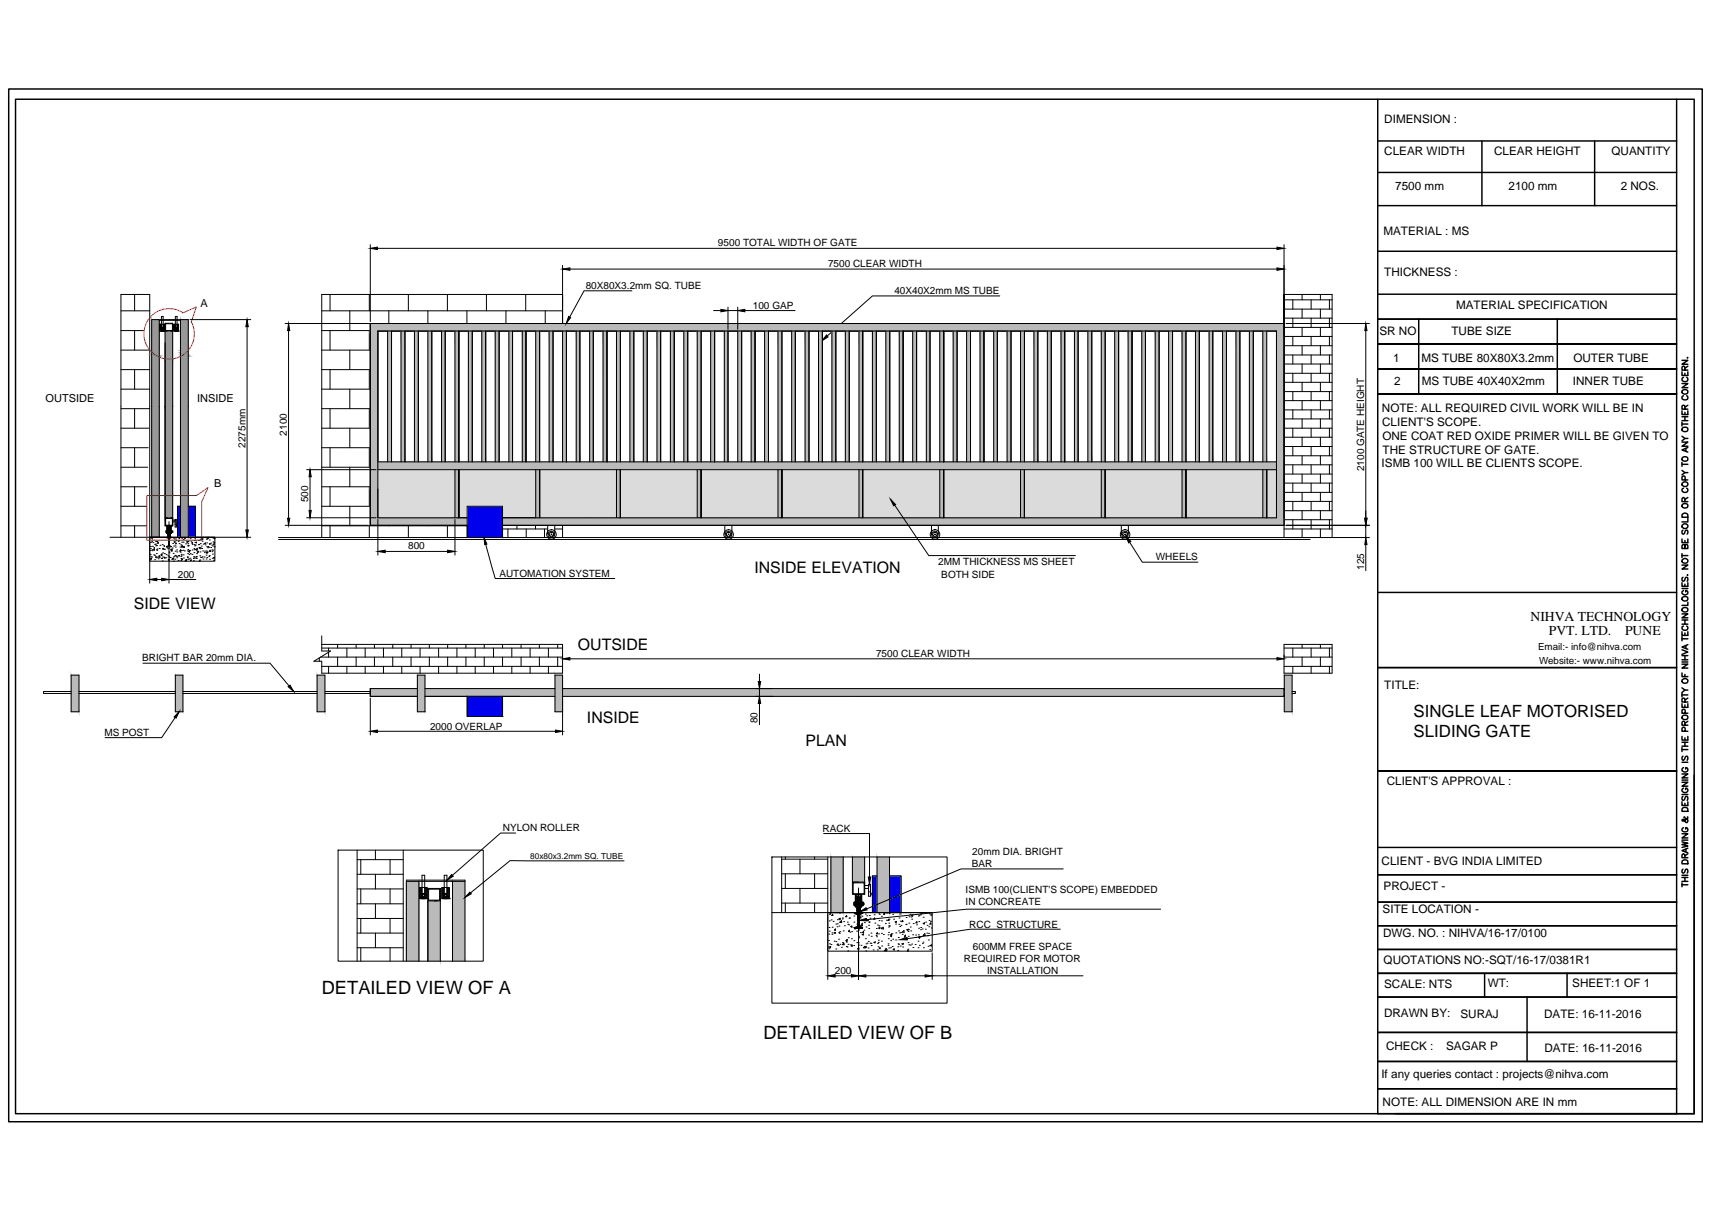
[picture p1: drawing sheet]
<svg xmlns="http://www.w3.org/2000/svg" width="297mm" height="210mm" viewBox="0 0 297 210" stroke-linecap="round" stroke-linejoin="round" font-family="sans-serif">
<defs><g id="words">
<g font-size="3.2">
<text x="55.8" y="172.5">DETAILED VIEW OF A</text>
<text x="132.4" y="180.3">DETAILED VIEW OF B</text>
</g>
<g font-size="2.9">
<text x="245.3" y="124.3">SINGLE LEAF MOTORISED</text>
<text x="245.3" y="127.9">SLIDING GATE</text>
</g>
<g font-size="2.8">
<text x="130.9" y="99.4">INSIDE ELEVATION</text>
<text x="23.2" y="105.6">SIDE VIEW</text>
<text x="100.3" y="112.7">OUTSIDE</text>
<text x="101.8" y="125.5">INSIDE</text>
<text x="139.8" y="129.5">PLAN</text>
</g>
<g font-size="2.4">
<text x="265.5" y="107.7">NIHVA TECHNOLOGY</text>
<text x="268.7" y="110.2">PVT. LTD.</text>
<text x="282" y="110.2">PUNE</text>
</g>
<g font-size="2">
<text x="240.2" y="21.3">DIMENSION :</text>
<text x="240.2" y="26.9">CLEAR WIDTH</text>
<text x="259.2" y="26.9">CLEAR HEIGHT</text>
<text x="279.6" y="26.9">QUANTITY</text>
<text x="242.1" y="33">7500 mm</text>
<text x="261.7" y="33">2100 mm</text>
<text x="281.2" y="33">2 NOS.</text>
<text x="240" y="40.8">MATERIAL : MS</text>
<text x="240.2" y="47.8">THICKNESS :</text>
<text x="252.6" y="53.6">MATERIAL SPECIFICATION</text>
<text x="239.3" y="58.2">SR NO</text>
<text x="251.8" y="58.2">TUBE SIZE</text>
<text x="241.7" y="62.8">1</text>
<text x="246.6" y="62.8">MS TUBE 80X80X3.2mm</text>
<text x="273" y="62.8">OUTER TUBE</text>
<text x="239.8" y="71.4">NOTE: ALL REQUIRED CIVIL WORK WILL BE IN</text>
<text x="241.9" y="66.7">2</text>
<text x="246.7" y="66.8">MS TUBE 40X40X2mm</text>
<text x="272.9" y="66.8">INNER TUBE</text>
<text x="239.8" y="73.9">CLIENT'S SCOPE.</text>
<text x="239.8" y="76.3">ONE COAT RED OXIDE PRIMER WILL BE GIVEN TO</text>
<text x="239.7" y="81.1">ISMB 100 WILL BE CLIENTS SCOPE.</text>
<text x="239.9" y="78.7">THE STRUCTURE OF GATE.</text>
<text x="240.2" y="119.6">TITLE:</text>
<text x="240.6" y="136.3">CLIENT'S APPROVAL :</text>
<text x="239.7" y="150">CLIENT - BVG INDIA LIMITED</text>
<text x="240.1" y="154.4">PROJECT -</text>
<text x="239.9" y="158.4">SITE LOCATION -</text>
<text x="240" y="162.5">DWG. NO. : NIHVA/16-17/0100</text>
<text x="240.1" y="167.2">QUOTATIONS NO:-SQT/16-17/0381R1</text>
<text x="240.1" y="171.3">SCALE: NTS</text>
<text x="258.1" y="171.2">WT:</text>
<text x="272.8" y="171.3">SHEET:1 OF 1</text>
<text x="240.1" y="176.4">DRAWN BY:</text>
<text x="253.4" y="176.6">SURAJ</text>
<text x="267.9" y="176.6">DATE: 16-11-2016</text>
<text x="240.5" y="182.2">CHECK :</text>
<text x="250.9" y="182.2">SAGAR P</text>
<text x="268" y="182.5">DATE: 16-11-2016</text>
<text x="239.7" y="186.9">If any queries contact : projects@nihva.com</text>
<text x="239.9" y="191.8">NOTE: ALL DIMENSION ARE IN mm</text>
</g>
<g font-size="1.9">
<text x="34.8" y="53.2">A</text>
<text x="7.9" y="69.8">OUTSIDE</text>
<text x="34.2" y="69.7">INSIDE</text>
<text x="37.2" y="84.6">B</text>
</g>
<g font-size="1.7">
<text x="124.6" y="42.7">9500 TOTAL WIDTH OF GATE</text>
<text x="143.7" y="46.3">7500 CLEAR WIDTH</text>
<text x="101.6" y="50.1">80X80X3.2mm SQ. TUBE</text>
<text x="130.6" y="53.6">100 GAP</text>
<text x="155.2" y="51">40X40X2mm MS TUBE</text>
<text x="42.6" y="77.7" transform="rotate(-90 42.6 77.7)">2275mm</text>
<text x="49.8" y="75.6" transform="rotate(-90 49.8 75.6)">2100</text>
<text x="236.7" y="81.7" transform="rotate(-90 236.7 81.7)">2100 GATE HEIGHT</text>
<text x="53.5" y="87.1" transform="rotate(-90 53.5 87.1)">500</text>
<text x="70.8" y="95.3">800</text>
<text x="30.8" y="100.2">200</text>
<text x="86.6" y="100">AUTOMATION SYSTEM</text>
<text x="162.8" y="98.1">2MM THICKNESS MS SHEET</text>
<text x="163.3" y="100.2">BOTH SIDE</text>
<text x="200.5" y="97.2">WHEELS</text>
<text x="236.7" y="98.9" transform="rotate(-90 236.7 98.9)">125</text>
<text x="152" y="113.9">7500 CLEAR WIDTH</text>
<text x="266.9" y="112.7">Email:- info@nihva.com</text>
<text x="24.7" y="114.7">BRIGHT BAR 20mm DIA.</text>
<text x="267" y="115.2">Website:- www.nihva.com</text>
<text x="131.4" y="125.5" transform="rotate(-90 131.4 125.5)">80</text>
<text x="18.1" y="127.6">MS POST</text>
<text x="74.6" y="126.6">2000 OVERLAP</text>
<text x="87.2" y="144.2">NYLON ROLLER</text>
<text x="142.7" y="144.3">RACK</text>
<text x="168.7" y="148.4">20mm DIA. BRIGHT</text>
<text x="167.5" y="154.9">ISMB 100(CLIENT'S SCOPE) EMBEDDED</text>
<text x="168.6" y="150.4">BAR</text>
<text x="167.5" y="157">IN CONCREATE</text>
<text x="168.2" y="161">RCC STRUCTURE</text>
<text x="167.2" y="166.9">REQUIRED FOR MOTOR</text>
<text x="168.8" y="164.7">600MM FREE SPACE</text>
<text x="144.9" y="168.9">200</text>
<text x="171.3" y="169">INSTALLATION</text>
</g>
<text font-size="1.4" x="92" y="149">80x80x3.2mm SQ. TUBE</text>
</g></defs>
<!-- layer: 0 -->
<g fill="none" stroke="#000" stroke-width=".17">
<path d="M21 53.9h5M21 57.3h4M23.4 51.1v2.8M23.4 57.3v3.4M26.3 55.4h1.3v37.8h-1.3zM27.6 55.4v37.8M27.6 55.6h3.7M28 57.2h.1M28 57.2h.3M28 55.4v-.5h.3v.5M28 55.6v1.6M28.1 57.3h.2"/>
<path d="M28.1 56.9h.2M28.1 57h.2l-.1 .2M28.1 56.9v.3M28.1 57.3v.1M28.2 57.3v.1M28.3 56.9v.3M28.3 57.3v.1M28.3 57.2h.1M28.3 55.6v1.8h-.3v-.2M28.3 57.2v.2M28.6 56.1h1.4v35.1h-1.4zM28.6 57.4h1.4"/>
<path d="M28.7 56.2h1.2v1.1h-1.2zM29 57.4h-.3M29.7 57.4h.3M30.4 57.2h.1M30.4 57.2h.4M30.4 55.4v-.5h.3v.5M30.4 55.6v1.6M30.5 57.3h.2M30.5 56.9h.2M30.5 57h.2l-.1 .2M30.5 56.9v.3M30.5 57.3v.1"/>
<path d="M30.6 57.3v.1M30.7 57.2h.1M30.7 56.9v.3M30.7 57.3v.1M30.7 55.6v1.8h-.3v-.2M30.8 57.2h.1M30.8 57.2v.2M31.3 55.4v37.8M33 55.4h10.5M42.9 56.7v35.2M49.5 56.1h173.3M50.1 57.3v32.6"/>
<path d="M55.8 53.9h41.8M55.8 57.3h8.4M57.3 51.1v2.8M57.3 57.3v3.4M60.7 53.9v3.4M64.1 51.1v2.8M64.1 57.3v3.4M64.2 56.1v35h16.9M64.2 42.4v13.4M65.5 43.1h156.1M67.3 57.4v22.7M67.5 53.9v2.2"/>
<path d="M67.9 57.4v22.7M69.6 57.4v22.7M70.3 57.4v22.7M70.9 51.1v2.8M71.9 57.4v22.7M72.6 57.4v22.7M74.2 53.9v2.2M74.2 57.4v22.7M74.9 57.4v22.7M76.6 57.4v22.7M77.2 57.4v22.7M77.6 51.1v2.8"/>
<path d="M78.9 57.4v22.7M79.6 57.4v22.7M81 53.9v2.2M81.3 57.4v22.7M81.9 57.4v22.7M83.6 57.4v22.7M84.3 57.4v22.7M84.4 51.1v2.8M85.9 57.4v22.7M86.6 57.4v22.7M87.8 53.9v2.2M88.3 57.4v22.7"/>
<path d="M88.9 57.4v22.7M90.6 57.4v22.7M91.2 51.1v2.8M91.3 57.4v22.7M92.9 57.4v22.7M93.6 57.4v22.7M94.6 53.9v2.2M95.3 57.4v22.7M96 57.4v22.7M97.6 46v10.1M97.6 57.4v22.7M97.6 51.1h-41.8v42.1"/>
<path d="M98.3 57.4v22.7M98.9 46.7h122.7M100 57.4v22.7M100.6 57.4v22.7M102.3 57.4v22.7M102.9 57.4v22.7M104.6 57.4v22.7M105.3 57.4v22.7M107 57.4v22.7M107.6 57.4v22.7M109.3 57.4v22.7M109.6 50.4h-8.3l-2.5 4.6"/>
<path d="M110 57.4v22.7M111.6 57.4v22.7M112.3 57.4v22.7M114 57.4v22.7M114.6 57.4v22.7M116.3 57.4v22.7M117 57.4v22.7M118.6 57.4v22.7M119.3 57.4v22.7M121 57.4v22.7M121.7 57.4v22.7M123.3 57.4v22.7"/>
<path d="M123.8 53.9h1.3M124 57.4v22.7M125.7 57.4v22.7M126.3 53.3v3.8M126.3 57.4v22.7M126.3 53.9h1.7M128 53.3v3.8M128 57.4v22.7M128.7 57.4v22.7M129.2 53.9h8.8M130.3 57.4v22.7M131 57.4v22.7"/>
<path d="M132.7 57.4v22.7M133.3 57.4v22.7M135 57.4v22.7M135.7 57.4v22.7M137.4 57.4v22.7M138 57.4v22.7M139.7 57.4v22.7M140.4 57.4v22.7M142 57.4v22.7M142.7 57.4v22.7M144.3 57.4v22.7M145 57.4v22.7"/>
<path d="M146.7 57.4v22.7M147.3 57.4v22.7M149 57.4v22.7M149.7 57.4v22.7M151.4 57.4v22.7M152 57.4v22.7M153.7 57.4v22.7M154.4 57.4v22.7M156 57.4v22.7M156.7 57.4v22.7M158.4 57.4v22.7M159 57.4v22.7"/>
<path d="M160.7 57.4v22.7M161.4 57.4v22.7M163.1 57.4v22.7M163.7 57.4v22.7M165.4 57.4v22.7M166.1 57.4v22.7M167.7 57.4v22.7M168.4 57.4v22.7M170 57.4v22.7M170.7 57.4v22.7M172.4 57.4v22.7M173 57.4v22.7"/>
<path d="M173.5 51.3h-22.1l-7.9 7M174.7 57.4v22.7M175.4 57.4v22.7M177.1 57.4v22.7M177.7 57.4v22.7M179.4 57.4v22.7M180.1 57.4v22.7M181.7 57.4v22.7M182.4 57.4v22.7M184.1 57.4v22.7M184.7 57.4v22.7M186.4 57.4v22.7"/>
<path d="M187.1 57.4v22.7M188.8 57.4v22.7M189.4 57.4v22.7M191.1 57.4v22.7M191.8 57.4v22.7M193.4 57.4v22.7M194.1 57.4v22.7M195.7 57.4v22.7M196.4 57.4v22.7M198.1 57.4v22.7M198.7 57.4v22.7M200.4 57.4v22.7"/>
<path d="M201.1 57.4v22.7M202.8 57.4v22.7M203.4 57.4v22.7M205.1 57.4v22.7M205.8 57.4v22.7M207.4 57.4v22.7M208.1 57.4v22.7M209.8 57.4v22.7M210.4 57.4v22.7M212.1 57.4v22.7M212.8 57.4v22.7M214.4 57.4v22.7"/>
<path d="M215.1 57.4v22.7M216.8 57.4v22.7M217.5 57.4v22.7M219.1 57.4v22.7M219.8 57.4v22.7M222.8 42.4v50.8M222.8 52h8.3M222.8 53.6h8.3M222.8 55.2h8.3M222.8 56.8h8.3M222.8 58.4h8.3M222.8 60h8.3"/>
<path d="M222.8 51.1h8.3v42.1M223.1 56.1h14.5M224.3 52v1.6M224.3 55.2v1.6M224.3 58.4v1.6M225.9 51.1v.9M225.9 53.6v1.6M225.9 56.8v1.6M225.9 60v1.6M227.5 52v1.6M227.5 55.2v1.6M227.5 58.4v1.6"/>
<path d="M229.1 51.1v.9M229.1 53.6v1.6M229.1 56.8v1.6M229.1 60v1.6M230.7 52v1.6M230.7 55.2v1.6M230.7 58.4v1.6M237 57.3v32.6M21 74.3h4.9M21 60.7h4.9M21 64.1h5M21 67.5h5"/>
<path d="M21 70.9h5M21 77.7h4.7M23.4 64.1v3.4M23.4 70.9v3.4M23.4 77.7v3.4M55.8 74.3h8.4M55.8 60.7h8.4M55.8 64.1h8.4M55.8 67.5h8.4M55.8 70.9h8.4M55.8 77.7h8.4M57.3 64.1v3.4"/>
<path d="M57.3 70.9v3.4M57.3 77.7v3.4M60.7 60.7v3.4M60.7 67.5v3.4M60.7 74.3v3.4M64.1 64.1v3.4M64.1 70.9v3.4M64.1 77.7v3.4M222.8 61.6h8.3M222.8 63.1h8.3M222.8 64.8h8.3M222.8 66.3h8.3"/>
<path d="M222.8 67.9h8.3M222.8 69.5h8.3M222.8 71.1h8.3M222.8 72.7h8.3M222.8 74.3h8.3M222.8 75.8h8.3M222.8 77.5h8.3M222.8 79.1h8.3M224.3 61.6v1.5M224.3 64.8v1.5M224.3 67.9v1.6M224.3 71.1v1.6"/>
<path d="M224.3 74.3v1.5M224.3 77.5v1.6M225.9 63.1v1.7M225.9 66.3v1.6M225.9 69.5v1.6M225.9 72.7v1.6M225.9 75.8v1.7M225.9 79.1v1.5M227.5 61.6v1.5M227.5 64.8v1.5M227.5 67.9v1.6M227.5 71.1v1.6"/>
<path d="M227.5 74.3v1.5M227.5 77.5v1.6M229.1 63.1v1.7M229.1 66.3v1.6M229.1 69.5v1.6M229.1 72.7v1.6M229.1 75.8v1.7M229.1 79.1v1.5M230.7 61.6v1.5M230.7 64.8v1.5M230.7 67.9v1.6M230.7 71.1v1.6"/>
<path d="M230.7 74.3v1.5M230.7 77.5v1.6M19.1 93.2h24.4M21 81.1h4.6M21 84.4h4.5M21 87.8h4.5M21 91.2h4.5M21 93.2v-42.1h5v42.1M23.4 84.4v3.4M23.4 91.2v2M26 93.2h11.3v4.2h-11.3zM26 93.5v7.7"/>
<path d="M26 96.9h.1M26.1 95.5h.1M26.1 96.2h.1M26.1 94.1h.1M26.1 94.8h.1M26.1 97.1h.1M26.1 95.2h.1M26.1 96.9l.2-.1v.2zM26.1 93.4h.1M26.1 96.6h.1M26.3 94h.1M26.3 96.6h.1"/>
<path d="M26.3 93.2v-37.8h6.4v37.8M26.4 95.5h.1M26.4 95.4h.1M26.4 94.8h.1M26.4 93.5h.1M26.5 94.1h.1M26.7 96.3h.1M26.7 95.4l.1-.1v.1zM26.7 95.1l.1-.1v.1zM26.8 96.3h.1M26.8 94.4h.1M26.8 97.1h.1"/>
<path d="M27 93.9h.1M27 94.7h.1M27 94.4h.1M27.1 96.5v.2h-.1zM27.1 96h.1M27.1 96.8h.1M27.2 94.6h.1M27.2 95.4h.1M27.2 93.9h.1M27.2 95.2h.1M27.3 96.6h.1M27.3 94.2l.2-.1v.2z"/>
<path d="M27.5 96.9h.1M27.5 96.4h.1M27.5 96.6l.2-.1 .1 .2zM27.6 95.2h.1M27.8 94.6h.1M27.9 96.3l.2-.1v.1zM28 96.8h.1M28 96.4h.1M28 96.1h.1M28.1 96.9h.1M28.1 97.3h.1M28.1 94.5h.1"/>
<path d="M28.2 96.6h.1M28.2 95.2h.1M28.2 95.9h.1M28.3 95.1v.1h-.1zM28.4 95.3h.1M28.4 96.7h.1M28.5 96h.1M28.5 94.7h.1M28.6 95.3h.1M28.6 96.7v.1h-.1zM28.6 89.9h1.4M28.7 89.8l.3 .1"/>
<path d="M28.7 89.9h1.2v1.2h-1.2zM28.8 96.8h.1M28.8 96.2h.1M28.9 94.9h.1M28.9 93.2h.8M28.9 93.3l.3 .1M28.9 93.2h.1M29 94.8h-.1M29 92.1h.1M29 92.3h.1M29 92.3l.1 .1M29 92.3l.2 .1"/>
<path d="M29.1 95.2h.1M29.1 96.4h.1M29.1 92h.4M29.1 92.1h.4M29.1 92.1h-.1M29.1 92.5h.4M29.1 92.4h.4M29.1 92.4l.2 .1 .2-.1M29.1 92.5l.2-.1 .2 .1M29.1 92v.1M29.1 92.4v.1M29.2 94.7l-.3 .2 .8-.1"/>
<path d="M29.2 93.4h.1M29.2 97.1l.2-.1-.1 .1zM29.2 94.6v.1M29.2 97.2h.1M29.2 92.1h-.2M29.2 93.5v1.1M29.3 96.5h.1M29.3 95.1h.1M29.3 95.7h.1M29.3 95.9h.1M29.3 96.7h.1M29.3 90.5v2.7"/>
<path d="M29.3 93.5v7.7M29.4 92.1h.2M29.4 93.5v1.1M29.4 94.6l.1 .1M29.4 94.7l.3 .1M29.5 93.4h-.1M29.5 95.4h.1M29.5 96.7h.1M29.5 92.1h.1M29.5 92v.1M29.5 92.4v.1M29.6 92.1h.1"/>
<path d="M29.6 92.3h.1M29.6 92.3l-.2 .1M29.6 92.3l-.1 .1M29.7 95.5h.2l-.1 .1zM29.7 93.3l-.3 .1M29.7 94.8h.1M29.7 93.2h.1M29.8 95.2l.1 .2h-.2zM29.8 97l.2-.2v.2zM29.9 95.1h.1M30 94.3h.1M30 89.8l-.3 .1"/>
<path d="M30 90.2h.4M30 90.5h.4M30 93.3h.1M30 96h.1M30.1 97.4h.1M30.1 96.6h.1M30.1 94.7h.1M30.1 96.8v.2l-.1-.1zM30.2 93.5h.1M30.2 94h.2l-.1 .1zM30.3 96.5h.1M30.3 97h.1"/>
<path d="M30.4 95.6h.1M30.4 96.3h.1M30.4 94.6h.1M30.4 90.1h.2v1.3h-.2zM30.4 90.9h.2M30.4 94.2h.1M30.4 94.9h.1M30.5 93.5h.1M30.5 94.3h.1M30.6 93.8h.1M30.6 96.5h.1M30.6 91.1h.2"/>
<path d="M30.6 91.3h.2M30.6 95.4h.1M30.7 95.7h.1M30.7 96.8h.1M30.9 97.2h.1M30.9 93.9l.2-.1v.1zM31 96.4l.1-.1v.2zM31 93.4h.1M31.1 94.3h.1M31.2 95.7h.1M31.2 94.9h.1M31.3 95.8h.1"/>
<path d="M31.3 87.8h-.5v5.4M31.4 96.5h.1M31.4 94.5h.1M31.4 97.2h.1M31.4 95.4v.1h-.2zM31.4 96.9h.1M31.4 96.2h.1M31.4 96.4h.1M31.5 94.8h.1M31.5 95.5h.1M31.5 93.2h.1M31.5 94.9l.2-.1-.1 .1z"/>
<path d="M31.5 93.4h.1M31.5 94.1h.1M31.5 94.6h.1M31.5 97.1l.2-.1v.1zM31.8 94.1h.1M31.8 94.9h.1M31.8 95.4h.1M31.8 93.6h.1M31.8 96.3h.1M31.8 96.8h.1M31.9 94.8l.1 .2-.2-.1zM32 95.6h.1"/>
<path d="M32 93.3h.2l-.1 .1zM32.1 97.4l.1-.2 .1 .2M32.2 94.3h.1M32.2 97.1h.1M32.2 97.3l.2-.1zM32.3 93.2h.1M32.3 94h.1M32.5 94l.1-.1v.2zM32.5 96.7h.1M32.5 96.6h.1M32.5 95.6h.1M32.5 96h.1"/>
<path d="M32.6 94.6h.1M32.6 95.3h.1M32.6 94.7h.1M32.6 94.3h.1M32.6 97h.1M32.6 93.2h.1M32.6 93.9h.1M32.6 93.3h.1M32.7 94.6h.1M32.7 87.8h1.2v5.4M32.8 97h.1M32.8 95.6l.1-.1v.1z"/>
<path d="M32.8 95.7h.1v.1zM32.8 96.2h.1M32.9 95.5h.1M33 96.8h.1M33 93.4h.1M33 96h.1M33 97.2l.2-.1v.1zM33.1 93.9h.1M33.3 94.2l.1-.1v.2zM33.3 96.2h.1M33.3 95.4h.1M33.3 94.4h.1"/>
<path d="M33.6 97.3h.1M33.6 96.9h.1M33.6 96.6h.1M33.6 95.2h.1M33.6 95.9h.1M33.7 93.8h.1M33.7 94.5h.1M33.7 95.4h.1M33.8 93.3h.1M33.8 94.7h.1M33.8 94.1h.1M33.8 96.8h.1"/>
<path d="M33.9 94.6h.1M33.9 95.3h.1M34 94.1h.1v.1zM34 96.6l.2-.1-.1 .1zM34.1 95.5h.1M34.1 96.9h.1M34.1 95.3l.1-.2v.2zM34.1 96h.1M34.2 95.8h.1M34.3 95.7l.1-.1v.1zM34.4 93.7h.1M34.4 94.5h.1"/>
<path d="M34.5 94.5h.1M34.5 95h.2v.1zM34.7 96.4h.1M34.7 97.1h.1M34.7 97.4v-.2v.2M34.7 95.7h.1M34.7 95.2h.1M34.7 94.3h.1M34.7 95h.1M34.8 93.6h.1M34.8 96.7h.1M34.9 93.4h.1"/>
<path d="M34.9 96.7h.1M34.9 94.7h.1M35 93.6h.1M35 95.2h.1M35 93.5h.2v.1zM35.1 93.9h.1M35.1 96.6h.1M35.2 95.6h.1M35.2 97h.1M35.2 94.4h.1M35.4 96.6h.1M35.5 95.9h.1"/>
<path d="M35.5 95.6h.1M35.5 94.3l.1-.1v.1zM35.6 94.5h.1M35.8 96.3h.1M35.8 97h.1M35.8 95.6h.1M35.8 93.5h.1M35.8 95.9l.2-.1-.1 .2zM35.8 94.2h.1M35.8 94.9h.1M35.9 93.5h.1M35.9 96.7h.1"/>
<path d="M35.9 95.7v.2h-.1zM36 95.8h.1M36 95h.1M36 93.4h.1M36.1 93.2h.1M36.1 94.8h.1M36.2 96.5h.1M36.2 94.9h.1M36.3 95.6h.1M36.3 93.7h.1M36.3 96.4h.1M36.3 94.3h.2l-.1 .1z"/>
<path d="M36.4 97h.1M36.5 95.4v.3l-.2-.1zM36.6 94.2h.1M36.6 95h.1M36.7 94.6h.1M36.7 95.4h.1M36.8 95.7h.1M36.8 96.8h.1M36.9 96.1h.1M36.9 94.7h.1M36.9 95.4h.1M36.9 93.3h.1"/>
<path d="M36.9 94h.1M37 97.2h.1M37 96.8h.1M37 94.4l.2-.1v.1zM37.1 96.8l.1-.1zM37.1 93.4h.1M37.1 94.1h.1M37.2 93.5h.1M37.2 94.9h.1M48.3 93.2h189.3M48.3 93.6h179M49.5 91.1h14.4"/>
<path d="M53.2 89.8h12.1M53.2 81.5h12.1M53.8 82.7v5.8M55.8 81.1h8.4M55.8 84.4h8.4M55.8 87.8h8.4M55.8 91.2h25.3M57.3 84.4v3.4M57.3 91.2v2M60.7 81.1v3.3M60.7 87.8v3.4M64.1 84.4v3.4"/>
<path d="M64.1 91.2v2M65.6 90.1v6.2M65.6 81.5h155.9M65.6 80.1h155.9M66.8 95.7h10.9M67.5 91.1v.1M70.9 91.2v2M74.2 91.1v.1M77.6 91.2v2M78.9 81.5v8.3M78.9 90.1v6.2M79.6 81.5v8.3"/>
<path d="M81 91.1v.1M81.1 89.8h-15.5v-32.4h155.9v32.4h-134.3M81.1 93.2v-5.4h6.1v5.4M84.3 94.4l1.6 6h20.8M87.2 91.8h7.8M87.2 91.1h135.6M88.1 91.8v1.4M89.7 91.1v.7M91.3 91.8v1.4M92.9 91.1v.7M92.9 81.5v8.3M93.6 81.5v8.3"/>
<path d="M94.5 91.8v1.4M95 91.1v1.4l.5 .5M95.1 92.5v.3M95.1 92.9l.2 .3M95.4 92.2l-.2 .2M95.4 93.2l.2 .1M95.5 92.2h.2M95.9 92.2l.2 .2M96 93.2l-.3 .1M96.2 92.5l.1 .2M96.2 92.9l-.1 .2M96.3 91.8h1.3"/>
<path d="M96.3 91.1v1.4l-.5 .5M97.6 91.1v2.1M107 81.5v8.3M107.6 81.5v8.3M121 81.5v8.3M121.7 81.5v8.3M125.8 91.1v1.4l.4 .5M125.8 92.5v.3M125.8 92.9l.2 .3M126.1 92.2l-.2 .2M126.1 93.2l.3 .1M126.2 92.2h.3"/>
<path d="M126.6 92.2l.2 .2M126.7 93.2l-.2 .1M126.9 92.5l.1 .2M126.9 92.9l-.1 .2M127 91.1v1.4l-.4 .5M135 81.5v8.3M135.7 81.5v8.3M149 81.5v8.3M149.7 81.5v8.3M155.2 87.6l5.9 8.8h25.5M161.6 91.1v1.4l.4 .5M161.7 92.5v.3"/>
<path d="M161.7 92.9l.1 .3M161.9 92.2l-.2 .2M161.9 93.2l.3 .1M162 92.2h.3M162.4 92.2l.2 .2M162.5 93.2l-.2 .1M162.7 92.5l.1 .2M162.8 92.9l-.2 .2M162.8 91.1v1.4l-.4 .5M163.1 81.5v8.3M163.7 81.5v8.3M177.1 81.5v8.3"/>
<path d="M177.7 81.5v8.3M191.1 81.5v8.3M191.8 81.5v8.3M194.5 91.1v1.4l.5 .5M194.6 92.5v.3M194.6 92.9l.2 .3M194.9 92.2l-.2 .2M194.9 93.2l.2 .1M195 92.2h.3M195.4 92.2l.2 .2M195.5 93.2l-.2 .1M195.7 92.5v.2"/>
<path d="M195.7 92.9l-.1 .2M195.8 91.1v1.4l-.4 .5M196 94.1l2.2 3.4h9.6M205.1 81.5v8.3M205.8 81.5v8.3M219.1 81.5v8.3M219.8 81.5v8.3M222.8 91.8h8.3M222.8 80.6h8.3M222.8 82.2h8.3M222.8 83.8h8.3M222.8 85.4h8.3"/>
<path d="M222.8 87h8.3M222.8 88.6h8.3M222.8 90.2h8.3M223.1 91.1h14.5M224.3 80.6v1.6M224.3 83.8v1.6M224.3 87v1.6M224.3 90.2v1.6M225.9 82.2v1.6M225.9 85.4v1.6M225.9 88.6v1.6M225.9 91.8v1.4"/>
<path d="M227.5 80.6v1.6M227.5 83.8v1.6M227.5 87v1.6M227.5 90.2v1.6M229.1 82.2v1.6M229.1 85.4v1.6M229.1 88.6v1.6M229.1 91.8v1.4M230.7 80.6v1.6M230.7 83.8v1.6M230.7 87v1.6M230.7 90.2v1.6"/>
<path d="M237 91.1v2.1M237 94.5v4.5M12.3 117.1h1.4v6.4h-1.4zM12.3 120h-4.7v.3h4.7M13.7 120h16.7M24.8 115h22l3.4 4M27.2 100.5h.9M29.3 100.5h4.7M30.4 117.1h1.3v6.4h-1.3zM31.7 120h23.3M55 117.1h1.4v6.4h-1.4zM55.4 114.1v.6"/>
<path d="M55.6 114h42M55.8 110.3v2.6h1.5l-2.8 1.8h1.3v2.1h41.8v-5h-41.8M55.8 112.4h41.8M55.8 115.6h41.8M56.4 120h7.8M57 112.4v.5M57 113.1v.9M57 115.6v1.2M58.6 111.8v.6M58.6 114v1.6M60.2 112.4v1.6M60.2 115.6v1.2"/>
<path d="M61.8 111.8v.6M61.8 114v1.6M63.4 112.4v1.6M63.4 115.6v1.2M65 111.8v.6M65 114v1.6M66.5 112.4v1.6M66.5 115.6v1.2M68.1 111.8v.6M68.1 114v1.6M69.7 112.4v1.6M69.7 115.6v1.2"/>
<path d="M71.3 111.8v.6M71.3 114v1.6M72.4 119.5h-8.2v1.3h8.2M72.4 117.1h1.3v6.4h-1.3zM72.9 112.4v1.6M72.9 115.6v1.2M73.7 119.5h22.6M74.5 111.8v.6M74.5 114v1.6M76.1 112.4v1.6M76.1 115.6v1.2M77.7 111.8v.6"/>
<path d="M77.7 114v1.6M79.3 112.4v1.6M79.3 115.6v1.2M80.8 111.8v.6M80.8 114v1.6M82.5 112.4v1.6M82.5 115.6v1.2M84 111.8v.6M84 114v1.6M85.6 112.4v1.6M85.6 115.6v1.2M87.2 111.8v.6"/>
<path d="M87.2 114v1.6M88.8 112.4v1.6M88.8 115.6v1.2M90.4 111.8v.6M90.4 114v1.6M92 112.4v1.6M92 115.6v1.2M93.6 111.8v.6M93.6 114v1.6M95.2 112.4v1.6M95.2 115.6v1.2M96.8 111.8v.6"/>
<path d="M96.8 114v1.6M97.6 119.5h125.2v1.3h-125.2M98.9 114.3h122.7M131.8 117v1.2M131.8 119.5v1.3M222.8 111.8h8.3v5h-8.3zM222.8 112.4h8.3M222.8 114h8.3M222.8 115.6h8.3M222.8 117.1h1.4v6.4h-1.4zM224.2 120h.5v.3h-.5M224.3 112.4v1.6"/>
<path d="M224.3 115.6v1.2M225.9 111.8v.6M225.9 114v1.6M227.5 112.4v1.6M227.5 115.6v1.2M229.1 111.8v.6M229.1 114v1.6M230.7 112.4v1.6M230.7 115.6v1.2M13.7 120.3h16.7M30.4 124.5l-2.3 3.5h-9.9M31.7 120.3h23.3"/>
<path d="M56.4 120.3h7.8M64.2 121.1v6.4M65.5 126.9h30.9M73.7 120.8h22.6M81.1 120.8v3.5h6.1v-3.5M97.6 123.5h-1.3v-6.4h1.3v10.4M131.8 122v3.7M58.7 147.5h25.1v19.2h-25.1zM62 149.1h8M62 151.7h8M62 154.2h8M62 156.8h8"/>
<path d="M62 159.3h8M62 147.5v19.2M62.6 149.1v2.6M62.6 154.2v2.6M62.6 159.3v2.6M65.1 147.5v1.6M65.1 151.7v2.5M65.1 156.8v2.5M67.7 149.1v2.6M67.7 154.2v2.6M67.7 159.3v2.6M70 147.5v19.2"/>
<path d="M70.5 152.9h10.2M72.7 152.9v13.8v-13.8h-2.2v13.8v-14h10.2v14M73.1 155.5h.1M73.1 155.5h.2M73.1 155.5v.4M73.1 155.6h.6M73.2 155.9h.5M73.2 155.6v.3M73.2 155.5v-3.7h.5v3.7M73.3 155.1h.3M73.3 155.1v.5M73.3 155.6v-.5h.3v.5"/>
<path d="M73.3 155.7h.3M73.3 155.7v.2M73.4 155.7v.2M73.5 155.7v.2M73.6 155.7v.2M73.6 155.1v.5M73.6 155.5h.2v.4M73.7 155.5v.4M74.2 156.3h2.2M74.4 154.2h1.9v2h-1.9zM77 155.9h.6M77 155.6h.6"/>
<path d="M77 155.5v.4M77.1 155.5v-3.7h.4v3.7M77.1 155.5h-.1v.4M77.1 155.1h.4M77.1 155.1v.5M77.2 155.7h.3M77.2 155.7v.2M77.2 155.6v-.5h-.1h.4v.5M77.4 155.7v.2M77.5 155.5h.1M77.5 155.1v.5M77.5 155.7v.2"/>
<path d="M77.6 155.6v.3M77.6 155.5h.1M77.6 155.5v.4M78.5 152.9v13.8M89.5 144.5h-2.6l-8.4 7.3M108.3 149.3h-19.8l-6.9 5.6M133.9 148.7h30.4v25.3h-30.4zM133.9 158.3h27.8M135.6 149h8M135.6 151.6h8M135.6 154.1h8M135.6 156.7h8"/>
<path d="M135.6 148.7v9.6M136.3 148.7v.3M136.3 151.6v2.5M136.3 156.7v1.6M138.8 149v2.6M138.8 154.1v2.6M141.3 148.7v.3M141.3 151.6v2.5M141.3 156.7v1.6M142.9 144.6h8v7.5M143.6 158.3h18.1v6.7h-18.1zM143.6 148.7v9.6"/>
<path d="M143.6 158.7v11.2M143.9 159.8h.1M143.9 158.7h.1M144 158.5h.1M144.2 158.3v-9.6v9.6h2.1v-9.6v9.6M144.2 159.6h.1M144.5 158.6v.2h-.2zM144.6 159.8h.1M145.3 159.5h.1M145.6 159.4l.2-.1-.1 .2zM145.6 159.5h.1M145.7 158.4h.1"/>
<path d="M146.1 159.4h.1M146.2 159.2h.1M146.4 159.9h.1M146.9 158.8v.2h-.2zM147 160h.1M147.3 159.3h.1M147.4 159.2h.1M147.9 148.7v6.4h2.1v-6.4M147.9 153h2.1M148 153.1h1.9v2h-1.9zM148.2 160h.1M148.2 158.9h.1"/>
<path d="M148.3 158.4h1.3M148.3 158.4l.4 .2M148.3 158.4h.1M148.5 156.7v-.2v.2M148.5 157v.1v-.1M148.5 157v.1h.2M148.5 157h.3M148.7 156.4h.6M148.7 156.6h.6M148.7 156.6l.3-.2 .3 .2M148.7 156.4l.3 .2 .3-.2M148.7 156.5h-.2v.2"/>
<path d="M148.7 157.2h.6M148.7 157h.6M148.7 157l.3 .2 .3-.2M148.7 157.2l.3-.2 .3 .2M148.7 156.4v.2M148.7 157v.2M148.8 158.6l.1 .1M148.8 156.6l-.3 .1M148.8 158.7v1.9M149 154v4.3M149 158.7v11.2M149.1 156.6l.3 .1"/>
<path d="M149.1 158.7v1.9M149.2 158.6l-.1 .1M149.3 156.5l.1 .2M149.3 156.4v.2M149.3 157v.2M149.3 159l.1 .2h-.2zM149.4 156.7v-.2v.2M149.4 157v.1v-.1M149.4 157h-.3M149.4 157l-.1 .1M149.5 158.9h.1M149.6 158.4l-.4 .2"/>
<path d="M149.7 158.4h-.1M150 154.1h.7M150 153.6h.7M150.1 158.6h.1M150.4 158.9h.1M150.4 159.6l.3-.1-.1 .3zM150.7 153.4h.3v2.1h-.3zM150.7 154.7h.3M150.8 159.9h.1M150.8 158.8h.1M150.9 159.3h.1M151 155h.4"/>
<path d="M151 155.2h.4M151.7 158.7h.1M151.8 159.2v.3h-.2zM152.2 148.7v9.6M152.2 152h-.8v6.3M152.5 158.4h.1M152.5 159.7h.1M152.6 158.6h.1M152.9 159.8h.1M152.9 158.9h.1M153.3 158.6l.2-.2-.1 .3zM153.8 159.6h.1"/>
<path d="M153.8 158.4h.1M154.2 159.5v.2h-.2zM154.2 159.5h.1M154.2 158.5h.1M154.3 158.4h.1M154.3 148.7v9.6M154.3 152h2v6.3M154.9 158.6h.1M155.1 159.5h.1M155.3 159.9l.3-.1-.1 .2zM156 159.2h.1M156.1 158.6h.1"/>
<path d="M156.2 159.8h.1M156.6 159.7l.1 .2h-.3zM157.2 159.2h.1M157.7 159h.1M157.9 158.6h.1M158.1 159.1h.1M158.1 158.8l.3-.1-.1 .2zM158.2 159.5h.1M159.1 159.9v.2h-.2zM159.3 158.9h.1M159.4 159.9h.1M159.5 158.8h.1"/>
<path d="M159.7 158.7h.1M159.8 158.3v.1h.2v-.1M160.2 159.1h.1M160.6 160h.1M161.2 159.7h.1M161.2 158.5h.1M161.4 159.8h.1M161.5 158.6h.1M161.5 158.8h.1M184.5 150.7h-17.8l-16.3 7M201.4 157.7h-33.7l-17.3 1.8M62 161.9h8"/>
<path d="M62 164.4h8M62.6 164.4v2.3M65.1 161.9v2.5M67.7 164.4v2.3M74.2 166.7v-12.6h2.2v12.6M143.7 164.3h.1M143.7 163.1h.1M143.8 162h.1M143.8 160.9h.1M143.8 164.6h.1M143.9 161.5h.1M143.9 164.3l.2-.1v.2z"/>
<path d="M143.9 163.7h.1M144.2 163.9h.1M144.3 162.1h.1M144.3 161.8h.1M144.4 160.9h.1M144.7 163.3h.1M144.7 161.8l.3-.1-.1 .3zM144.9 169.3h2.8M144.9 161.1l.1 .3h-.2zM145 163.4h.1M145 160.3h.1M145 164.6h.1"/>
<path d="M145.2 160.8h.1M145.2 163.9l.2-.2v.2zM145.3 160.3h.1M145.4 164h.1M145.5 162.9h.1M145.5 161.8h.1M145.6 160.6h.1M145.6 161.9h.1M145.7 161.6h.1M145.7 160l.3-.3v.3zM145.7 163.8h.1M146 164.3h.1"/>
<path d="M146.2 163.5h.1M146.2 163.9l.2-.3 .1 .3zM146.3 161.5h.1M146.5 160.6h.1M146.8 163.2l.2-.1-.1 .2zM146.8 164.2h.1M146.8 163.4h.1M146.9 163h.1M147 164.3h.1M147.1 165h.1M147.1 160.3h.1M147.1 163.8h.1"/>
<path d="M147.2 162.7h.1M147.2 161.6h.1M147.3 160.4h.1M147.3 161.4l.1 .2h-.2zM147.5 161.7h.1M147.6 163.9h.1M147.6 160.7l.2-.1v.3zM147.7 164.1l.2-.2v.3zM147.7 162.8h.1M147.8 161.6h.1M148.1 164h.1M148.2 163.2h.1"/>
<path d="M148.3 161.1h.1M148.3 160.9h1.3M148.4 160.9h-.1M148.6 161.5h.1M148.7 160.3h.1M148.7 163.5h.1M148.7 160.8l-.4 .1M148.8 164.6l.2-.1v.2zM148.9 160.6l-.1 .2M148.9 164.7h.1M148.9 163.6h.1M149 162.4h.1"/>
<path d="M149 163.9h.1M149 161.3h.1M149 162.7h.1M149.1 160.6l.5 .3M149.3 161.8h.1M149.3 160.6l.3-.3v.3zM149.4 164h.1M149.5 160.2h.1M149.6 162.1l.2-.1v.2zM149.6 160.9h.1M149.8 161.6v.2h-.2zM149.8 164.4l.3-.2v.3z"/>
<path d="M149.9 161.4h.1M150 160h.1M150.1 164.3l.2-.1v.2zM150.1 162.8h.1M150.2 165h.1M150.2 169.3h10.3M150.3 163.7h.1M150.3 160.8h.1M150.4 163.6h.1M150.6 164.5h.1M150.7 163.3h.1M150.7 162.2h.1"/>
<path d="M150.7 160.5h.1M150.7 161.1h.1M150.8 160h.1M150.9 163.6h.1M151.1 163.6h.1M151.1 161.9h.1M151.2 162.4h.1M151.2 164h.1M151.5 164.8h.1M151.6 163.5l.3-.1-.1 .2zM151.8 160.1h.1M152 162.3h.1"/>
<path d="M152 161.1h.1M152.1 162.5h.1M152.2 164.8h.1M152.2 161.8l.1 .2h-.3zM152.3 163.6h.1M152.3 160.5h.1M152.3 164.2h.1M152.4 163.1h.1M152.4 163.5h.1M152.4 162h.1M152.5 160.9h.1M152.5 161l.2-.1-.1 .2z"/>
<path d="M152.5 160.6h.1M152.7 164.4v.2l-.1-.1zM152.9 161h.1M152.9 161.9h.1M152.9 163.3h.1M152.9 161.1l.3-.2 .1 .2zM153 164.1h.1M153.3 162.1h.1M153.4 165l.3-.3v.3M153.6 160.2h.1M153.7 164.5h.1M153.7 164.8l.2-.1-.1 .3z"/>
<path d="M154.1 164h.1M154.1 163.7h.1M154.1 162.2h.1M154.1 162.8h.1M154.2 161.7h.1M154.2 160.8h.1M154.2 160.6h.1M154.2 160.1h.1M154.2 164.5h.1M154.3 160.6h.1M154.5 164.4h.1M154.5 162.4l.2-.1v.2z"/>
<path d="M154.5 163.2h.1M154.7 162v.2h-.2zM154.8 162h.1M154.8 164.2h.1M154.9 162.9h.1M155 164.7l.1-.1 .1 .2zM155.4 163.1h.1M155.4 160.3h.1M155.4 161.8h.1M155.8 164.9h.1M155.8 164.2h.1M155.8 163.7h.1"/>
<path d="M155.9 162.6h.1M155.9 161.5h.1M155.9 163.8h.1M155.9 160.3h.1M156.1 161.8h.1M156.1 160.7h.1M156.2 164.1h.1M156.3 161.7h.1M156.3 160.5h.1M156.5 163.7l.2-.1v.3zM156.5 162.1h.1M156.6 164.3h.1"/>
<path d="M156.7 162.9h.1M156.8 161.4l.1 .3h-.3zM156.9 162.6h.1M157.1 162.2v.2h-.2zM157.2 160.4h.1M157.2 160.3h.1M157.3 161.3l.3-.1-.1 .2zM157.5 164.7h.1M157.6 163.5h.1M157.6 161.6h.1M157.6 165h-.2l.2-.2v.2M157.6 162.4h.1"/>
<path d="M157.6 161.3h.1M157.7 160.1h.1M157.7 163.9h.1M157.9 163.9h.1M157.9 160.8h.1M158 161.5h.1M158.2 163.8h.1M158.4 162.2h.1M158.4 164.4h.1M158.4 160.2h.1M158.8 163.9h.1M158.8 162.6h.1"/>
<path d="M158.9 162.2h.1M159 160.4h.1M159.3 163.3h.1M159.3 164.4h.1M159.3 162.2h.1M159.4 161h.1M159.4 162.6l.2-.1-.1 .3zM159.5 164h.1M159.5 162.4l.1 .3-.2-.1zM159.7 162.5h.1M159.7 161.3h.1M159.8 160.9h.1"/>
<path d="M160 161.1h.1M160 163.7h.1M160.1 163.4h.1M160.2 162.2h.1M160.2 162.2l.3-.2v.3zM160.2 160.2l.2-.1-.1 .2zM160.2 164.4h.1M160.6 161.2h.1M160.8 161.9h.1M160.9 160.5h.1M160.9 162.3h.1M161 164.2h.1"/>
<path d="M161.1 163.1h.1M161.1 161.9h.1M161.1 160.8h.1M161.3 164.7h.1M161.3 164h.1M161.4 164l.2-.1v.2zM161.5 160.1v.2h-.2zM161.6 161h.1M161.7 169.3h26.2M161.7 165.3v4.6M184 161.2h-15.7l-10.9 1.6"/>
<circle cx="95.7" cy="92.7" r=".83"/>
<circle cx="95.7" cy="92.7" r=".4"/>
<circle cx="95.7" cy="92.7" r=".06"/>
<circle cx="126.4" cy="92.7" r=".83"/>
<circle cx="126.4" cy="92.7" r=".4"/>
<circle cx="126.4" cy="92.7" r=".06"/>
<circle cx="162.2" cy="92.7" r=".83"/>
<circle cx="162.2" cy="92.7" r=".4"/>
<circle cx="162.2" cy="92.7" r=".06"/>
<circle cx="195.2" cy="92.7" r=".83"/>
<circle cx="195.2" cy="92.7" r=".4"/>
<circle cx="195.2" cy="92.7" r=".06"/>
</g>
<g fill="#00f" stroke="#00f" stroke-width=".17">
<path d="M81.1 87.8v5.4h6.1zM81.1 87.8h6.1v5.4z"/>
<path d="M81.1 120.8v3.5h6.1zM81.1 120.8h6.1v3.5z"/>
</g>
<g fill="#003fff" stroke="#003fff" stroke-width=".17">
<path d="M32.7 87.8v5.4h1.2zM32.7 87.8h1.2v5.4z"/>
<path d="M30.8 87.8v5.4h.5zM30.8 87.8h.5v5.4z"/>
<path d="M154.3 152v6.3h2zM154.3 152h2v6.3z"/>
<path d="M151.4 152v6.3h.8zM151.4 152h.8v6.3z"/>
</g>
<g fill="#989898" stroke="#989898" stroke-width=".17">
<path d="M32.3 61.2l.4-.4v.4z"/>
<path d="M26.3 61.2l.3 .2h-.3z"/>
<path d="M31.3 61.6h.4l-.4 .2z"/>
<path d="M27.3 61.8h.3v.2z"/>
<path d="M29.3 62.3h.7z"/>
<path d="M31.3 55.4v5.4h1.4zM31.3 55.4h1.4v5.4z"/>
<path d="M31.3 60.8v.4h1zM31.3 60.8h1.4l-.4 .4z"/>
<path d="M26.3 55.4v5.8h1.3zM26.3 55.4h1.3v5.8z"/>
<path d="M32 61.4h.7l-.4-.2zM32.3 61.2h.4v.2z"/>
<path d="M31.3 61.2v.2h.7zM31.3 61.2h1l-.3 .2z"/>
<path d="M26.3 61.2l.3 .2h1zM26.3 61.2h1.3v.2z"/>
<path d="M31.7 61.6h1l-.7-.2zM32 61.4h.7v.2z"/>
<path d="M31.3 61.4v.2h.4zM31.3 61.4h.7l-.3 .2z"/>
<path d="M26.6 61.4l.4 .2h.6zM26.6 61.4h1v.2z"/>
<path d="M26.3 61.4v.2h.7zM26.3 61.4h.3l.4 .2z"/>
<path d="M31.3 61.8h1.4l-1-.2zM31.7 61.6h1v.2z"/>
<path d="M27 61.6l.3 .2h.3zM27 61.6h.6v.2z"/>
<path d="M26.3 61.6v.2h1zM26.3 61.6h.7l.3 .2z"/>
<path d="M26.3 61.8v.2h1.3zM26.3 61.8h1l.3 .2z"/>
<path d="M31.3 61.8v8.7h1.4zM31.3 61.8h1.4v8.7z"/>
<path d="M26.3 62v8.5h1.3zM26.3 62h1.3v8.5z"/>
<path d="M31.3 70.5v15.5h1.4zM31.3 70.5h1.4v15.5z"/>
<path d="M26.3 70.5v15.5h1.3zM26.3 70.5h1.3v15.5z"/>
<path d="M31.3 86v7.2h1.4zM31.3 86h1.4v7.2z"/>
<path d="M26.3 86v7.2h1.3zM26.3 86h1.3v7.2z"/>
<path d="M28.6 62.3h1.4zM28.6 57.4v4.9h1.4zM28.6 57.4h1.4v4.9z"/>
<path d="M28.6 62.3h1.4zM28.6 62.3h1.4z"/>
<path d="M28.6 62.3h.7zM28.6 62.3h.7z"/>
<path d="M28.6 62.3v8.2h1.4zM28.6 62.3h1.4v8.2z"/>
<path d="M28.6 70.5v15.5h1.4zM28.6 70.5h1.4v15.5z"/>
<path d="M28.6 86v3.9h1.4zM28.6 86h1.4v3.9z"/>
<path d="M28.6 89.9h1.4zM28.6 89.9h1.4z"/>
<path d="M29.9 89.9l.1 1.2zM29.9 89.9l.1 1.2z"/>
<path d="M28.6 89.9l.1 1.2zM28.6 89.9l.1 1.2z"/>
<path d="M29.3 91.1l.7 .1zM29.3 91.1l.7 .1z"/>
<path d="M28.6 91.1l.7 .1zM28.6 91.1l.7 .1z"/>
</g>
<!-- layer: object -->
<g fill="none" stroke="#000" stroke-width=".17">
<path d="M27.7 56.2h.9v1.2h-.9zM27.8 56.2l-.1 .1M27.9 56.2l-.2 .2M28 56.2l-.3 .3M28 57.3l-.2 .1M28 56.3l-.3 .3M28 56.4l-.3 .3M28 56.5l-.3 .3M28 56.6l-.3 .3M28 56.7l-.3 .3M28 56.8l-.3 .3M28 56.9l-.3 .3"/>
<path d="M28 57l-.3 .3M28 57.1l-.3 .3M28.4 56.2l-.1 .1M28.5 56.2l-.2 .2M28.6 57.4h.1M28.6 56.2l-.3 .3M28.6 56.3l-.3 .3M28.6 56.5l-.3 .2M28.6 56.5l-.3 .3M28.6 56.6l-.3 .3M28.6 56.8l-.3 .2M28.6 56.8l-.3 .3"/>
<path d="M28.6 56.9l-.3 .3M28.6 57.1l-.3 .2M28.6 57.2l-.3 .2M28.6 57.3l-.2 .1M30.1 56.2h.9v1.2h-.9zM30.2 56.2l-.1 .1M30.3 56.2l-.2 .2M30.4 56.2l-.3 .3M30.4 57.3l-.2 .1M30.4 57.3l-.1 .1M30.4 56.3l-.3 .3M30.4 56.4l-.3 .3"/>
<path d="M30.4 56.5l-.3 .3M30.4 56.6l-.3 .3M30.4 56.7l-.3 .3M30.4 56.8l-.3 .3M30.4 56.9l-.3 .3M30.4 57l-.3 .3M30.4 57.1l-.3 .3M30.8 56.2l-.1 .1M30.9 56.2l-.2 .2M31 57.4h.1M31 56.2l-.3 .3M31 56.3l-.3 .3"/>
<path d="M31 56.5l-.3 .2M31 56.5l-.3 .3M31 56.6l-.3 .3M31 56.8l-.3 .2M31 56.8l-.3 .3M31 56.9l-.3 .3M31 57.1l-.2 .2M31 57.2l-.2 .2M31 57.3l-.2 .1M28.8 92h.1v.4h-.1M28.8 92.1h1.1M28.8 92.4h.1"/>
<path d="M28.8 92.1v.3M28.8 92.1v.2M28.9 92v.1M28.9 92.3v.1M28.9 92l.1 .5zM29 91.2v.1M29 92.3v.2l.5 .4M29 92.1h.1M29 92.4h.1M29 92.3h.2M29 91.3v.1M29 91.4v.1"/>
<path d="M29 91.5h.1M29 91.6h.1M29 91.6v.1M29 91.7v.1M29 91.8h.1M29 91.8v.1M29 91.9v.1M29 92v.1M29 92.3v.1M29 92.4v.1M29 92.5v.1M29 92.6h.1"/>
<path d="M29.1 92.6h.1M29.1 91.8l.3 .2M29.1 91.7l.3 .3M29.1 91.6l.4 .4M29.1 91.6l.4 .3M29.1 91.5l.4 .4M29.1 92.5l.4 .4M29.1 91.4h.1M29.1 92.9l.4 .1M29.1 91.4l-.1 .7v-.8h.6v.8M29.1 92.1h.1M29.1 92.7l.2 .2-.1 .2"/>
<path d="M29.1 92h.1M29.1 91.9l.1 .1M29.1 91.8l.2 .2M29.1 92.4v.6M29.1 93h.1M29.1 92.8l.1 .1M29.1 92.8l.2 .1-.1 .1M29.1 91.2l-.1 .1M29.2 91.4h.1M29.2 92.1h.1M29.2 91.2l-.1 .1M29.2 92.5l.3 .3"/>
<path d="M29.2 93.1h.1M29.2 92.4h.1M29.2 91.4l.1 .1 .2-.1M29.2 92.5l.3 .2M29.2 91.2v.1M29.3 91.6l.2 .2M29.3 91.2l-.1 .1M29.3 91.6l.2 .1M29.3 92.5l.2 .2M29.4 92.9l-.2 .2M29.4 91.2l-.1 .1M29.4 92.9l-.2 .3"/>
<path d="M29.4 93l-.2 .2M29.4 91.6h.1M29.4 92.5l.1 .1M29.4 93.1h.1M29.4 93l-.1 .2M29.4 92.1v.2M29.4 91.5l.1 .1M29.4 91.5h.1M29.4 93.1v.1M29.4 92.5h.1M29.4 91.2v.1M29.5 91.4h.1"/>
<path d="M29.5 92.1h.1M29.5 92.3l-.1 .1M29.5 91.4v.7M29.5 92.5h.1M29.5 92.4h.1M29.5 91.2l-.1 .1M29.6 92.4h.1M29.6 91.2l-.1 .1M29.6 92.3h.1M29.6 92.3l-.1 .2M29.6 92.1h.1M29.6 92.1v.4"/>
<path d="M29.7 92.4l-.2-.1v.7l-.4-.4M29.7 92.5v-.5v.5M29.7 92.5l-.2 .1h.2v-1.4h-.7v1.4h.1M29.7 92.3l-.7 .1M29.7 91.2l-.1 .1M29.7 91.3l-.1 .1M29.7 91.4h-.1M29.7 91.4l-.1 .1M29.7 91.5l-.1 .1M29.7 91.6h-.1M29.7 91.6l-.1 .1M29.7 91.7h-.1"/>
<path d="M29.7 91.7l-.1 .1M29.7 91.8h-.1M29.7 91.8l-.1 .1M29.7 91.9l-.1 .1M29.7 92l-.1 .1M29.7 92.1h-.1M29.7 92.5l-.1 .1M29.7 92.4h.1zM29.7 92h.1M29.7 92v.1M29.7 92.1v.2M29.8 92.1v.2"/>
<path d="M29.8 92v.1M29.8 92.1v.3M29.8 92.3h.1M29.9 92.1h.1M29.9 92.3h.1M29.9 92.1v.2M72.8 154h1.3v1.9h-1.3zM72.9 154l-.1 .1M73.1 154l-.3 .2M73.1 155.6l-.3 .3M73.1 155.8l-.1 .1M73.2 154l-.4 .4"/>
<path d="M73.2 154.1l-.4 .4M73.2 154.2l-.4 .5M73.2 154.4l-.4 .4M73.2 154.6l-.4 .4M73.2 154.7l-.4 .5M73.2 154.9l-.4 .4M73.2 155.1l-.4 .4M73.2 155.2l-.4 .4M73.2 155.3l-.4 .5M73.8 154l-.1 .1M74 154l-.3 .2M74.1 155.9h.1"/>
<path d="M74.1 154l-.4 .4M74.1 154.2l-.4 .4M74.1 154.3l-.4 .4M74.1 154.5l-.4 .4M74.1 154.6l-.4 .5M74.1 154.8l-.4 .4M74.1 154.9l-.4 .4M74.1 155.1l-.4 .4M74.1 155.3l-.3 .3M74.1 155.4l-.3 .4M74.1 155.6l-.3 .3M74.1 155.7l-.2 .2"/>
<path d="M76.7 154h1.3v1.9h-1.3zM76.7 154v.1M76.9 154l-.2 .2M77 155.6l-.3 .3M77 155.8l-.1 .1M77 154l-.3 .4M77.1 154.1l-.4 .4M77.1 154.2l-.4 .5M77.1 154.4l-.4 .4M77.1 154.6l-.4 .4M77.1 154.7l-.4 .5M77.1 154.9l-.4 .4"/>
<path d="M77.1 155.1l-.4 .4M77.1 155.2l-.4 .4M77.1 155.3l-.4 .5M77.7 154l-.2 .1M77.8 154l-.3 .2M78 155.9h.1M78 154l-.5 .4M78 154.2l-.5 .4M78 154.3l-.5 .4M78 154.5l-.5 .4M78 154.6l-.5 .5M78 154.8l-.5 .4"/>
<path d="M78 154.9l-.5 .4M78 155.1l-.4 .4M78 155.3l-.4 .3M78 155.4l-.4 .4M78 155.6l-.4 .3M78 155.7l-.2 .2M148.2 156.9v-.3v.4M148.2 157h1.3h-.1M148.4 156.6h-.2v-.1h.2v.6h-.2v-.2M148.4 156.4v.8zM148.4 156.6l.2 .1M148.4 156.7h1.1"/>
<path d="M148.4 156.7h.1M148.5 156.6l.1 .1M148.5 156.7v-1.5h.9v1.5M148.5 157.1h.1M148.5 157l.1 .1M148.5 155.3h-.1M148.5 155.3l-.1 .1M148.5 155.4l-.1 .1M148.5 155.5l-.1 .1M148.5 155.6h-.1M148.5 155.7h-.1M148.5 155.7l-.1 .1"/>
<path d="M148.5 155.8l-.1 .1M148.5 155.9l-.1 .1M148.5 156l-.1 .1M148.5 156.1h-.1M148.5 156.2h-.1M148.5 156.2l-.1 .1M148.5 156.3l-.1 .1M148.5 156.4h-.1M148.5 156.4l-.1 .1M148.5 157h-.1M148.5 157l-.1 .1M148.5 157.1l-.1 .1"/>
<path d="M148.5 157.2l-.1 .1M148.5 157.3h-.1M148.5 157v.1M148.5 156.5l.2 .2M148.5 155.1l-.1 .2M148.5 157.3h.1M148.5 157l.2 .1M148.6 156.5l.1 .1M148.6 157.3h.1M148.6 157.1l-.1-.1v.3h.2l.6 .7M148.6 157h.1M148.6 155.1v.1"/>
<path d="M148.7 156l.3 .4M148.7 155.9l.5 .5M148.7 155.8l.6 .6M148.7 155.7l.6 .6M148.7 155.6l.6 .6M148.7 157.6l.3 .3-.3 .2M148.7 157.4l.6 .7M148.7 157.2l.6 .6M148.7 158v.1l.3-.3 .2 .3M148.7 157.3h-.3v-2.2h1.1v2.2h-.2M148.7 156.4h.1M148.7 156.2l.1 .2"/>
<path d="M148.7 156.2l.2 .2M148.7 155.5h.1M148.7 157v1.1M148.7 157.9v.1M148.7 157.8l.1 .1M148.7 157.6l.2 .3-.2 .2M148.7 156.5v.1M148.7 155.5v1.1M148.7 155.1l-.1 .1M148.7 157h.1M148.7 155.5l.3 .2 .2-.2M148.7 157.2l.6 .5"/>
<path d="M148.7 158.1h.1M148.7 156.6v.1M148.8 158.1h.1M148.8 156.7h.1M148.8 155.1l-.1 .1M148.8 157h.1M148.9 157.2l.4 .4M148.9 155.7l.4 .4M148.9 155.1l-.1 .1M148.9 158.3h-.1M148.9 155.1v.1M149 155.1v.1"/>
<path d="M149 155.7l.3 .3M149 157.2l.3 .3M149 157.9l-.3 .3M149.1 155.7l.2 .2M149.1 158.3h.1M149.1 157.2l.2 .2M149.1 155.1l-.1 .1M149.1 157h.1M149.1 157.9l-.3 .4M149.1 158l-.3 .3M149.1 156.6v.1M149.1 156.9h.4"/>
<path d="M149.1 156.7v.3M149.2 158.1h.1M149.2 158.2h.1M149.2 158l-.3 .3M149.2 155.6l.1 .2M149.2 155.1l-.1 .1M149.2 158.1l-.2 .2M149.2 158.2l-.2 .1M149.2 156.6v.1M149.2 157h.1M149.2 155.6h.1M149.2 157.2l.1 .1"/>
<path d="M149.3 155.5h.1M149.3 156.7h.1M149.3 157l.1 .1M149.3 155.1l-.1 .1M149.3 156.5l.1 .2M149.3 157.1h.1M149.3 155.5v1.1M149.3 156.6l.1 .1M149.3 157.3h.1M149.3 156.5l.1 .1v-.1M149.3 157h.1M149.3 157.1v-.1v1.1"/>
<path d="M149.3 155.1v.1M149.4 155.1l-.1 .1M149.4 157h.1M149.4 157v.3h-.1M149.4 157.3h.1M149.5 155.1l-.1 .1M149.5 156.4v.8zM149.5 155.2l-.1 .1M149.5 155.3h-.1M149.5 155.3l-.1 .1M149.5 155.4l-.1 .1M149.5 155.5l-.1 .1"/>
<path d="M149.5 155.6h-.1M149.5 155.6l-.1 .1M149.5 155.7l-.1 .1M149.5 155.8l-.1 .1M149.5 155.9h-.1M149.5 156h-.1M149.5 156l-.1 .1M149.5 156.1l-.1 .1M149.5 156.2l-.1 .1M149.5 156.3h-.1M149.5 156.4h-.1M149.5 156.4l-.1 .1"/>
<path d="M149.5 156.5h-.1M149.5 156.6l-.1 .1M149.5 157l-.1 .1M149.5 157.1l-.1 .1M149.5 157.2l-.1 .1M149.5 157.3h-.1M149.5 156.6v.4M149.6 156.6v.4l.2 .1M149.6 157h.2M149.7 156.5v.1M149.7 156.9v.2M149.8 156.5l-.2 .1h.2"/>
<path d="M149.8 156.7h.1v.2M149.8 156.7v.3M149.9 156.9h-.1v-.3v.4M149.9 156.9l-.1 .1"/>
<circle cx="29.3" cy="93" r=".15"/>
<circle cx="149" cy="158.1" r=".23"/>
</g>
<g fill="#000" stroke="#000" stroke-width=".17">
<path d="M149 158.3h.1z"/>
<path d="M148.8 158.3h.2zM148.8 158.3h.2z"/>
</g>
<!-- layer: DIM -->
<path d="M29.2 93l.1 .1zM148.8 158.1h.1z" fill="#000" stroke="#000" stroke-width=".17"/>
<!-- layer: 0 -->
<g fill="#000" stroke="#000" stroke-width=".17">
<path d="M42.9 55.4l.2 1.3h-.4zM50.1 56.1l.2 1.2h-.4zM64.2 43.1l1.3-.2v.4zM97.6 46.7l1.3-.2v.4zM98.7 54.9l.3 .2-.8 1zM125.1 53.7l1.2 .2-1.2 .2zM128 53.9l1.2-.2v.4zM143.4 58.1l.3 .3-1.1 .7zM221.6 46.5l1.2 .2-1.2 .2zM221.6 42.9l1.2 .2-1.2 .2zM237 56.1l.2 1.2h-.4zM42.7 91.9h.4l-.2 1.3z"/>
<path d="M49.9 89.9h.4l-.2 1.2zM53.8 81.5l.2 1.2h-.4zM53.6 88.5h.4l-.2 1.3zM65.6 95.7l1.2-.3v.5zM77.7 95.4l1.2 .3-1.2 .2zM84 93.2l.5 1.2-.4 .1zM154.5 86.6l.9 .9-.3 .2zM195.4 93l.8 .9-.4 .3zM236.8 89.9h.4l-.2 1.2zM237 93.2l.2 1.3h-.4zM26 100.5l1.2-.2v.4zM28.1 100.3l1.2 .2-1.2 .2z"/>
<path d="M50 119.1l.3-.2 .7 1.1zM97.6 114.3l1.3-.2v.4zM131.6 118.2h.4l-.2 1.3zM221.6 114.1l1.2 .2-1.2 .2zM31.1 123.4l-.5 1.2-.4-.2zM64.2 126.9l1.3-.3v.5zM96.4 126.6l1.2 .3-1.2 .2zM131.8 120.8l.2 1.2h-.4zM78.3 151.7l.3 .3-1.1 .7zM81.5 154.8l.3 .3-1.1 .6zM149.1 159.7l1.2-.4 .1 .5zM149.2 158.1l1.1-.6 .1 .3z"/>
<path d="M150.7 152.1h.4l-.2 1.3zM143.6 169.3l1.3-.2v.4zM147.7 169.1l1.3 .2-1.3 .2zM149 169.3l1.2-.2v.4zM156.2 163l1.2-.4v.5zM160.5 169.1l1.2 .2-1.2 .2z"/>
<path d="M148.3 158.3l1.3 .1zM148.3 158.3l1.3 .1z"/>
<path d="M148.3 158.4h1.3zM148.3 158.4h1.3z"/>
<path d="M148.3 158.4l.4 .2h.5zM148.3 158.4h1.3l-.4 .2z"/>
<path d="M148.7 158.6l.4 .1zM148.7 158.6h.5z"/>
<path d="M148.8 158.7h.3zM148.8 158.7h.3z"/>
<path d="M148.3 158.4h1.3zM148.3 158.4h1.3z"/>
<path d="M148.3 160.9h1.3zM148.3 160.9h1.3z"/>
<path d="M148.3 160.9l1.3 .1zM148.3 160.9l1.3 .1z"/>
<path d="M148.3 160.9h1.3l-.9-.1zM148.7 160.8l.9 .1z"/>
<path d="M148.8 160.7l-.1 .1h.5zM148.8 160.7l.4 .1z"/>
<path d="M148.8 160.6l.3 .1zM148.8 160.6l.3 .1z"/>
<path d="M148.8 158.7v1.9h.3zM148.8 158.7h.3v1.9z"/>
<path d="M148.3 160.9h1.3zM148.3 160.9h1.3z"/>
</g>
<path d="M31.7 54.3l2.4-1.1-.9 2.7M31.7 54.2a4.4 4.4 0 0 0-6.6 2.8 4.4 4.4 0 0 0 4.8 5.3 4.4 4.4 0 0 0 3.3-6.4M25.5 86h8.6l2-1.4-1.1 2.5v6.6h-9.5z" fill="none" stroke="#f00" stroke-width=".17"/>
<g fill="#bababa" stroke="#bababa" stroke-width=".17">
<path d="M72.4 117.1v2.4h1.3zM72.4 117.1h1.3v2.4z"/>
<path d="M73.7 119.5v1.3h22.6zM73.7 119.5h22.6v1.3z"/>
<path d="M72.4 119.5v1.3h1.3zM72.4 119.5h1.3v1.3z"/>
<path d="M64.2 119.5v1.3h8.2zM64.2 119.5h8.2v1.3z"/>
<path d="M222.8 117.1v6.4h1.4zM222.8 117.1h1.4v6.4z"/>
<path d="M96.3 117.1v6.4h1.3zM96.3 117.1h1.3v6.4z"/>
<path d="M72.4 120.8v2.7h1.3zM72.4 120.8h1.3v2.7z"/>
<path d="M97.6 119.5v1.1h125.2zM97.6 119.5h125.2v1.1z"/>
<path d="M97.6 120.6v.2h125.2zM97.6 120.6h125.2v.2z"/>
<path d="M30.4 117.1v3.2h1.3zM30.4 117.1h1.3v3.2z"/>
<path d="M55 117.1v6.4h1.4zM55 117.1h1.4v6.4z"/>
<path d="M30.4 120.3v3.2h1.3zM30.4 120.3h1.3v3.2z"/>
<path d="M12.3 117.1v6.4h1.4zM12.3 117.1h1.4v6.4z"/>
<path d="M64.2 56.1v1.3h158.6zM64.2 56.1h158.6v1.3z"/>
<path d="M64.2 57.4v27.4h1.4zM64.2 57.4h1.4v27.4z"/>
<path d="M221.5 57.4v32.4h1.3zM221.5 57.4h1.3v32.4z"/>
<path d="M64.2 84.8v5h1.4zM64.2 84.8h1.4v5z"/>
<path d="M87.2 89.8v1.3h135.6zM87.2 89.8h135.6v1.3z"/>
<path d="M64.2 89.8v1.3h16.9zM64.2 89.8h16.9v1.3z"/>
<path d="M152.2 148.7v9.6h2.1zM152.2 148.7h2.1v9.6z"/>
<path d="M147.9 148.7v4.3h2.1zM147.9 148.7h2.1v4.3z"/>
<path d="M144.2 148.7v9.6h2.1zM144.2 148.7h2.1v9.6z"/>
<path d="M78.5 152.9v13.8h2.2zM78.5 152.9h2.2v13.8z"/>
<path d="M74.2 156.3v10.4h2.2zM74.2 156.3h2.2v10.4z"/>
<path d="M70.5 152.9v13.8h2.2zM70.5 152.9h2.2v13.8z"/>
<path d="M67.3 57.4v22.7h.6zM67.3 57.4h.6v22.7z"/>
<path d="M81.3 57.4v22.7h.6zM81.3 57.4h.6v22.7z"/>
<path d="M78.9 57.4v22.7h.7zM78.9 57.4h.7v22.7z"/>
<path d="M76.6 57.4v22.7h.6zM76.6 57.4h.6v22.7z"/>
<path d="M74.2 57.4v22.7h.7zM74.2 57.4h.7v22.7z"/>
<path d="M71.9 57.4v22.7h.7zM71.9 57.4h.7v22.7z"/>
<path d="M69.6 57.4v22.7h.7zM69.6 57.4h.7v22.7z"/>
<path d="M83.6 57.4v22.7h.7zM83.6 57.4h.7v22.7z"/>
<path d="M104.6 57.4v22.7h.7zM104.6 57.4h.7v22.7z"/>
<path d="M102.3 57.4v22.7h.6zM102.3 57.4h.6v22.7z"/>
<path d="M100 57.4v22.7h.6zM100 57.4h.6v22.7z"/>
<path d="M97.6 57.4v22.7h.7zM97.6 57.4h.7v22.7z"/>
<path d="M95.3 57.4v22.7h.7zM95.3 57.4h.7v22.7z"/>
<path d="M92.9 57.4v22.7h.7zM92.9 57.4h.7v22.7z"/>
<path d="M90.6 57.4v22.7h.7zM90.6 57.4h.7v22.7z"/>
<path d="M88.3 57.4v22.7h.6zM88.3 57.4h.6v22.7z"/>
<path d="M85.9 57.4v22.7h.7zM85.9 57.4h.7v22.7z"/>
<path d="M107 57.4v22.7h.6zM107 57.4h.6v22.7z"/>
<path d="M132.7 57.4v22.7h.6zM132.7 57.4h.6v22.7z"/>
<path d="M130.3 57.4v22.7h.7zM130.3 57.4h.7v22.7z"/>
<path d="M128 57.4v22.7h.7zM128 57.4h.7v22.7z"/>
<path d="M125.7 57.4v22.7h.6zM125.7 57.4h.6v22.7z"/>
<path d="M123.3 57.4v22.7h.7zM123.3 57.4h.7v22.7z"/>
<path d="M121 57.4v22.7h.7zM121 57.4h.7v22.7z"/>
<path d="M118.6 57.4v22.7h.7zM118.6 57.4h.7v22.7z"/>
<path d="M116.3 57.4v22.7h.7zM116.3 57.4h.7v22.7z"/>
<path d="M114 57.4v22.7h.6zM114 57.4h.6v22.7z"/>
<path d="M111.6 57.4v22.7h.7zM111.6 57.4h.7v22.7z"/>
<path d="M109.3 57.4v22.7h.7zM109.3 57.4h.7v22.7z"/>
<path d="M135 57.4v22.7h.7zM135 57.4h.7v22.7z"/>
<path d="M165.4 57.4v22.7h.7zM165.4 57.4h.7v22.7z"/>
<path d="M163.1 57.4v22.7h.6zM163.1 57.4h.6v22.7z"/>
<path d="M160.7 57.4v22.7h.7zM160.7 57.4h.7v22.7z"/>
<path d="M158.4 57.4v22.7h.6zM158.4 57.4h.6v22.7z"/>
<path d="M156 57.4v22.7h.7zM156 57.4h.7v22.7z"/>
<path d="M153.7 57.4v22.7h.7zM153.7 57.4h.7v22.7z"/>
<path d="M151.4 57.4v22.7h.6zM151.4 57.4h.6v22.7z"/>
<path d="M149 57.4v22.7h.7zM149 57.4h.7v22.7z"/>
<path d="M146.7 57.4v22.7h.6zM146.7 57.4h.6v22.7z"/>
<path d="M144.3 57.4v22.7h.7zM144.3 57.4h.7v22.7z"/>
<path d="M142 57.4v22.7h.7zM142 57.4h.7v22.7z"/>
<path d="M139.7 57.4v22.7h.7zM139.7 57.4h.7v22.7z"/>
<path d="M137.4 57.4v22.7h.6zM137.4 57.4h.6v22.7z"/>
<path d="M167.7 57.4v22.7h.7zM167.7 57.4h.7v22.7z"/>
<path d="M202.8 57.4v22.7h.6zM202.8 57.4h.6v22.7z"/>
<path d="M200.4 57.4v22.7h.7zM200.4 57.4h.7v22.7z"/>
<path d="M198.1 57.4v22.7h.6zM198.1 57.4h.6v22.7z"/>
<path d="M195.7 57.4v22.7h.7zM195.7 57.4h.7v22.7z"/>
<path d="M193.4 57.4v22.7h.7zM193.4 57.4h.7v22.7z"/>
<path d="M191.1 57.4v22.7h.7zM191.1 57.4h.7v22.7z"/>
<path d="M188.8 57.4v22.7h.6zM188.8 57.4h.6v22.7z"/>
<path d="M186.4 57.4v22.7h.7zM186.4 57.4h.7v22.7z"/>
<path d="M184.1 57.4v22.7h.6zM184.1 57.4h.6v22.7z"/>
<path d="M181.7 57.4v22.7h.7zM181.7 57.4h.7v22.7z"/>
<path d="M179.4 57.4v22.7h.7zM179.4 57.4h.7v22.7z"/>
<path d="M177.1 57.4v22.7h.6zM177.1 57.4h.6v22.7z"/>
<path d="M174.7 57.4v22.7h.7zM174.7 57.4h.7v22.7z"/>
<path d="M172.4 57.4v22.7h.6zM172.4 57.4h.6v22.7z"/>
<path d="M170 57.4v22.7h.7zM170 57.4h.7v22.7z"/>
<path d="M219.1 57.4v22.7h.7zM219.1 57.4h.7v22.7z"/>
<path d="M205.1 57.4v22.7h.7zM205.1 57.4h.7v22.7z"/>
<path d="M207.4 57.4v22.7h.7zM207.4 57.4h.7v22.7z"/>
<path d="M209.8 57.4v22.7h.6zM209.8 57.4h.6v22.7z"/>
<path d="M212.1 57.4v22.7h.7zM212.1 57.4h.7v22.7z"/>
<path d="M214.4 57.4v22.7h.7zM214.4 57.4h.7v22.7z"/>
<path d="M216.8 57.4v22.7h.7zM216.8 57.4h.7v22.7z"/>
<path d="M65.6 80.1v1.4h155.9zM65.6 80.1h155.9v1.4z"/>
<path d="M78.9 81.5v8.3h.7zM78.9 81.5h.7v8.3z"/>
<path d="M92.9 81.5v8.3h.7zM92.9 81.5h.7v8.3z"/>
<path d="M107 81.5v8.3h.6zM107 81.5h.6v8.3z"/>
<path d="M135 81.5v8.3h.7zM135 81.5h.7v8.3z"/>
<path d="M121 81.5v8.3h.7zM121 81.5h.7v8.3z"/>
<path d="M149 81.5v8.3h.7zM149 81.5h.7v8.3z"/>
<path d="M219.1 81.5v8.3h.7zM219.1 81.5h.7v8.3z"/>
<path d="M205.1 81.5v8.3h.7zM205.1 81.5h.7v8.3z"/>
<path d="M191.1 81.5v8.3h.7zM191.1 81.5h.7v8.3z"/>
<path d="M177.1 81.5v8.3h.6zM177.1 81.5h.6v8.3z"/>
<path d="M163.1 81.5v8.3h.6zM163.1 81.5h.6v8.3z"/>
</g>
<g fill="#dbdbdb" stroke="#dbdbdb" stroke-width=".17">
<path d="M79.6 81.5v6.3h13.3zM79.6 81.5h13.3v6.3z"/>
<path d="M87.2 87.8v2h5.7zM87.2 87.8h5.7v2z"/>
<path d="M79.6 87.8v2h1.5zM79.6 87.8h1.5v2z"/>
<path d="M219.8 81.5v8.3h1.7zM219.8 81.5h1.7v8.3z"/>
<path d="M65.6 81.5v8.3h13.3zM65.6 81.5h13.3v8.3z"/>
<path d="M205.8 81.5v8.3h13.3zM205.8 81.5h13.3v8.3z"/>
<path d="M191.8 81.5v8.3h13.3zM191.8 81.5h13.3v8.3z"/>
<path d="M177.7 81.5v8.3h13.4zM177.7 81.5h13.4v8.3z"/>
<path d="M163.7 81.5v8.3h13.4zM163.7 81.5h13.4v8.3z"/>
<path d="M149.7 81.5v8.3h13.4zM149.7 81.5h13.4v8.3z"/>
<path d="M135.7 81.5v8.3h13.3zM135.7 81.5h13.3v8.3z"/>
<path d="M121.7 81.5v8.3h13.3zM121.7 81.5h13.3v8.3z"/>
<path d="M107.6 81.5v8.3h13.4zM107.6 81.5h13.4v8.3z"/>
<path d="M93.6 81.5v8.3h13.4zM93.6 81.5h13.4v8.3z"/>
</g>
<g fill="none" stroke="#000" stroke-width=".25">
<path d="M1.5 15.4h293.8v179.2h-293.8zM2.7 17.2h291.2v176h-291.2zM239 17.2v176h51.9v-176M239 24.5h51.9M239 35.7h51.9M239 29.9h51.9M257.1 24.5v11.2M276.7 24.5v11.2M239 43.6h51.9M239 51h51.9M239 55.4h51.9M246.2 55.4v12.9"/>
<path d="M270.2 55.4v12.9M290.9 59.7h-51.9h51.9M290.9 64h-51.9h51.9M290.9 68.3h-51.9h51.9M291.8 76.7h1l-1 .7h1M291.8 71.3v.6h1v-.6M291.8 66.5h1l-1 .8h1M291.8 64.5v.6h1v-.6M291.8 62.5h1l-1 .7h1M291.8 73.2v.7M291.8 75.7l.5 .4M291.8 73.6h1"/>
<path d="M291.8 73h1M291.8 72.3h1M292.1 68.7a.37 .37 0 0 0-.3 .4 .37 .37 0 0 0 .4 .3h.3a.38 .38 0 0 0 .3-.3 .38 .38 0 0 0-.2-.4M292.1 65.5a.37 .37 0 0 0-.3 .4 .37 .37 0 0 0 .4 .3h.3a.38 .38 0 0 0 .3-.3 .38 .38 0 0 0-.2-.4M292.3 71v-.6h-.4l-.1 .6h1M292.3 64.2v-.6h-.4l-.1 .6h1M292.3 64.8v.3M292.3 71.5v.4M292.3 72.3v.7M292.5 77.8v.5M292.8 62h.1M292.8 77.6l-1 .4 1 .4"/>
<path d="M292.8 76.1h-.5l-.5 .4M292.8 70.3l-.5 .3M292.8 63.5l-.5 .4M291.8 98h1l-1 .7h1M291.8 93.5v.6h1v-.6M291.8 80.2v.7M291.8 96v.7M291.8 96.4h1M291.8 81.6l.5 .4M291.8 80.5h1M291.9 89.2a.55 .55 0 0 1 .5-.2 .55 .55 0 0 1 .4 .4v.3h-1zM292 92l-.2 .2 .1 .4h.3l.2-.5 .3-.1 .1 .2-.1 .5"/>
<path d="M292.1 84.7a.37 .37 0 0 0-.3 .4 .37 .37 0 0 0 .4 .3h.3a.38 .38 0 0 0 .3-.3 .38 .38 0 0 0-.2-.4M292.3 94.7l.2-.2h.3v.2v.5h-1l.1-.6h.4v.6M292.3 87v-.6l-.3-.1-.2 .3v.4h1M292.3 93.8v.3M292.4 83.3l-.1-.6h-.4l-.1 .6h1M292.8 99.8h.1M292.8 89.9v.6h-1M292.8 82h-.5l-.5 .4M292.8 86.3l-.5 .3M239 115.8h51.9M239 102.8h51.9M291.8 116.7v.7h1"/>
<path d="M291.8 115.2h1l-1 .7h1M291.8 112.7l1 .4-1 .4M291.8 109.6v.6h1v-.6M291.8 106.5h1l-1 .7h1M291.8 101.1v.6h1v-.6M291.8 110.4v.8M291.8 119.3l.5 .4M291.8 114.8h1M291.8 114.5h1M291.8 113.7h1M291.8 110.8h1M291.8 108.3h1"/>
<path d="M291.8 107.6h1M291.8 102.1h1M292 100.1l-.2 .3 .1 .3 .3 .1 .2-.6 .3-.1 .1 .3-.1 .4M292.1 108.6a.37 .37 0 0 0-.3 .4 .37 .37 0 0 0 .4 .3h.3a.38 .38 0 0 0 .3-.3 .38 .38 0 0 0-.2-.4M292.1 102.4a.39 .39 0 0 0-.3 .5 .39 .39 0 0 0 .4 .3h.3a.38 .38 0 0 0 .4-.4 .38 .38 0 0 0-.4-.4v.3M292.3 101.3v.4M292.3 107.6v.7M292.3 109.8v.4M292.3 113.7v.8M292.3 117v.4M292.5 112v.5M292.8 119.7h-.5l-.5 .4"/>
<path d="M292.8 111.8l-1 .5 1 .3M292.8 104.5v.5h-1M290.9 133.8h-51.9h51.9M291.8 139.1v.6h1v-.6M291.8 135.7h1l-1 .7h1M291.8 134.3h1l-1 .6h1M291.8 127.7v.7h1v-.7M291.8 122.1v.6h1v-.6M291.8 120.2v.7M291.8 129.7v.7M291.8 137.8h1M291.8 135.3h1"/>
<path d="M291.8 132.2h1M291.8 130h1M291.8 129.4h1M291.8 128.8h1M291.8 120.6h1M292 138.2l-.2 .2 .1 .4h.3l.2-.6h.3l.1 .2-.1 .4M292 131.2l-.2 .2 .2 .5 .3-.2 .3-.5h.1l.1 .2-.1 .5M292.1 136.7a.39 .39 0 0 0-.3 .5 .39 .39 0 0 0 .4 .3h.3a.38 .38 0 0 0 .4-.4 .38 .38 0 0 0-.4-.4v.3M292.1 133.2a.39 .39 0 0 0-.3 .4 .39 .39 0 0 0 .4 .3 .45 .45 0 0 0 .6-.1 .45 .45 0 0 0-.1-.6h-.2v.2M292.3 125.8v-.5l-.3-.1-.2 .6h1M292.3 121.8v-.6h-.4l-.1 .6h1M292.3 122.3v.4"/>
<path d="M292.3 128v.4M292.3 128.8v.6M292.3 139.3v.4M292.4 126.9l-.1-.6-.3-.2-.2 .3v.5h1M292.4 123.7l-.1-.6h-.4l-.1 .6h1M292.8 125.1l-.5 .4M292.8 121.1l-.5 .3M293.9 134.5v58.7h-51.8M239 151.8h51.9M239 147h51.9M239 156.5h51.9M291.8 146l1 .3-1 .2 1 .3-1 .2"/>
<path d="M291.8 144.6h1l-1 .8h1M291.8 153.5h1M291.8 153.1v.7M291.8 152.9h1M291.8 152.2h1M291.8 151.8h1M291.8 145.7h1M291.9 149.3a.56 .56 0 0 1 .7-.1 .56 .56 0 0 1 .2 .6h-1zM291.9 140.2a.56 .56 0 0 1 .7-.1 .56 .56 0 0 1 .2 .6h-1zM292 150.8l-.2 .2 .1 .4h.3l.3-.6h.2l.1 .2-.1 .5M292.1 143.6a.37 .37 0 0 0-.3 .4 .37 .37 0 0 0 .4 .3h.3a.36 .36 0 0 0 .4-.4 .36 .36 0 0 0-.4-.3v.2M292.3 141.7l-.1 .1a.98 .98 0 0 1 .6 .7l-.2 .2-.4-.5-.4 .1 .2 .1h.2l.5-.3 .1-.3v-.1"/>
<path d="M292.3 148.8v-.6l-.3-.1-.2 .3v.4h1M292.3 152.2v.7M292.5 147.3v.5M292.8 147.1l-1 .5 1 .3M292.8 148.1l-.5 .3M239 160.6h51.9M239 164.7h51.9M239 173h51.9M239 179.1h51.9M257.6 168.9v4.1M265 173v11.1M271.9 168.9v4.1"/>
<path d="M290.9 168.9h-51.9h51.9M239 184.1h51.9M239 188.9h51.9"/>
<circle cx="292.3" cy="79.6" r=".48"/>
<circle cx="292.3" cy="68" r=".48"/>
<circle cx="292.3" cy="74.5" r=".48"/>
<circle cx="292.3" cy="97.3" r=".48"/>
<circle cx="292.3" cy="87.7" r=".48"/>
<circle cx="292.3" cy="91.3" r=".49"/>
<circle cx="292.3" cy="84" r=".49"/>
<circle cx="292.3" cy="118.1" r=".48"/>
<circle cx="292.3" cy="103.9" r=".48"/>
<circle cx="292.3" cy="105.8" r=".48"/>
<circle cx="292.3" cy="124.4" r=".48"/>
</g>
<use href="#words"/>
</svg>
